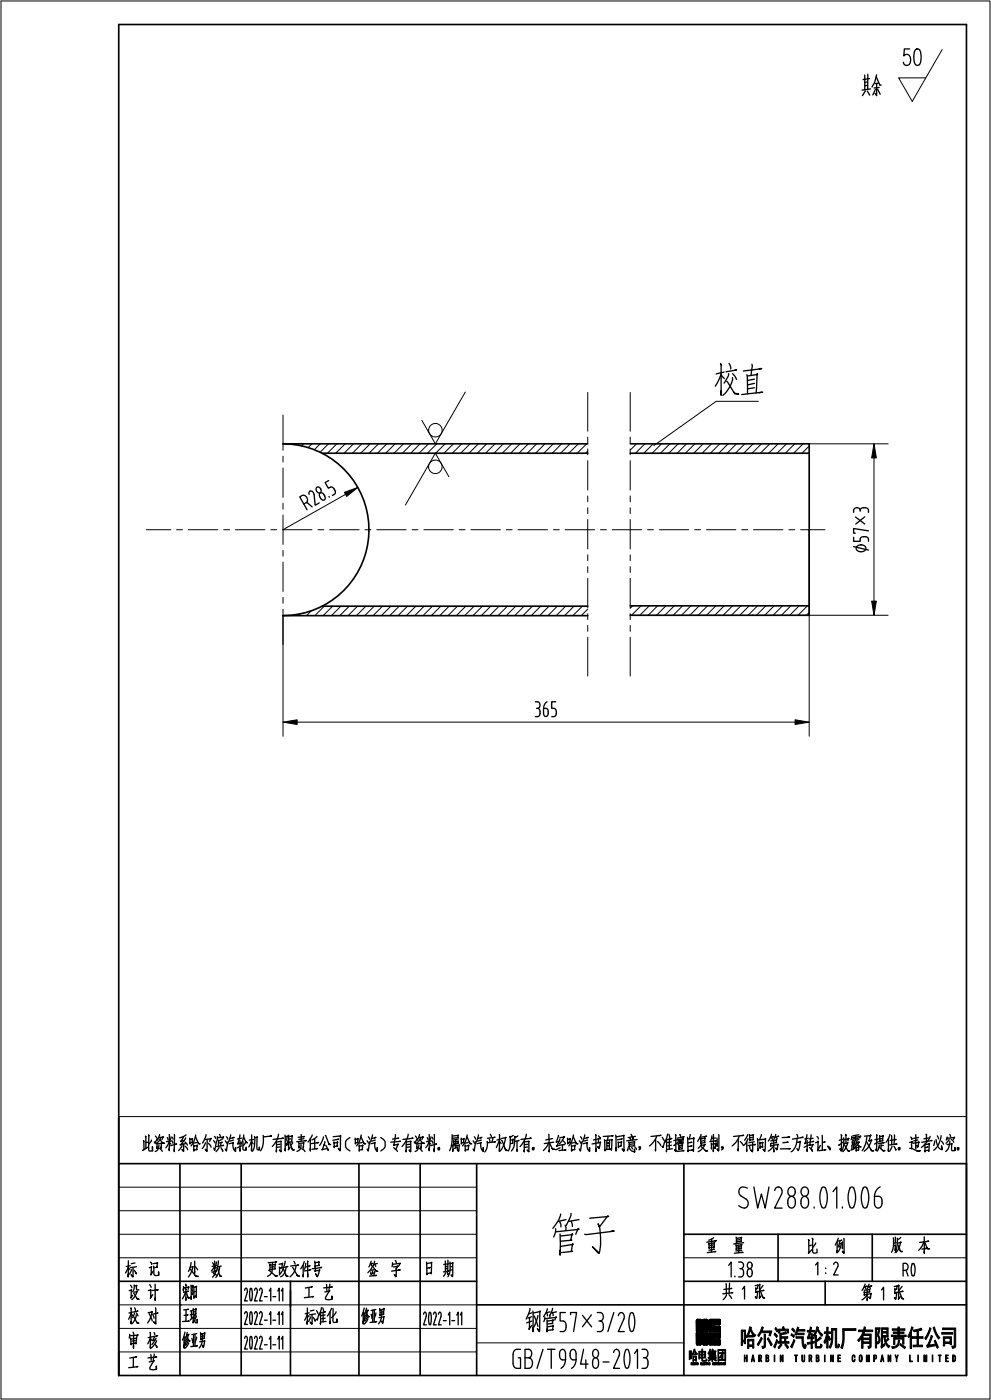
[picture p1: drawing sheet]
<svg xmlns="http://www.w3.org/2000/svg" width="210mm" height="297mm" viewBox="0 0 210 297" stroke-linecap="round" stroke-linejoin="round" font-family="sans-serif">
<g fill="none" stroke="#000" stroke-width=".28">
<path d="M183.2 15.9v3.1M183.3 19.3l-.6 1M183.7 17.4l-.5 .1M183.7 18.1l-.5 .1M183.7 19.3l.5 .9M183.8 15.7v3.2M184.2 16.7l-1.4 .2M184.4 18.8l-1.8 .3M185.4 19l-.5 1.1M185.6 16.3l.8 1.7h.2M185.7 15.8l-.4 1.6-.6 1M185.7 17.7v2.6l-.4-.5"/>
<path d="M185.9 18.9l.5 1.1M186.1 17.6l-.8 .1M186.2 18.5l-1.1 .1M192.7 10.4h-1.1l-.2 1.5a.73 .73 0 0 1 .8-.4 .73 .73 0 0 1 .6 .5 1.16 1.16 0 0 1-.9 1.9l-.3-.2-.3-.5M193.9 10.5l.5-.1a1.83 1.83 0 0 1 .7 2l-.3 1.3-.6 .2a1.82 1.82 0 0 1-.6-2zM152.6 77l.2 .4-.1-.2v6.6v-1M152.7 79.2l-1.2 2.6M152.8 79.5l.6 .7M153.4 78.9l-1.7 .3M154.3 79.2v.4l-.9 1.6M154.4 77l.3 .5 .1 .7M155.2 79.2l.8 1.2"/>
<path d="M155.6 78.5l.4-.1-2.2 .4M158.2 79.4l.1 4.1M158.3 79.7l2.2-.3-.1-.2-.3 4.1M159.3 77.2v.3l-.2 2.1M160.8 78.2l.5-.1-3.9 .5M153.9 80.8l1.7 2.7h.9l-.8-.2-.3-.2M155.1 80a5.4 5.4 0 0 1-1.6 3.5l-.4 .3M159.8 82.2l-1.4 .2M159.8 81.2l-1.4 .4M159.8 80.3l-1.5 .3M160.9 83.2l.6-.1-4.4 .5M64.4 106.8l.5-.3a.92 .92 0 0 0 .1-1 .92 .92 0 0 0-1-.5l-.5 .3 1.5 2.7"/>
<path d="M65 106.5l1.1 .9M65.5 104.8l-.1-.3 .2-.4a.71 .71 0 0 1 .9 .7l.3 2.3 .8-.5M67.1 103.3a.69 .69 0 0 1 .8 .3 .69 .69 0 0 1-.2 .9 .79 .79 0 0 1-.6-1.2zM67.7 104.5a.92 .92 0 0 1 1.2 1.2l-.1 .2a.92 .92 0 0 1-1.2-1.2zM69.6 101.8l-.7 .5 .7 1.2a.93 .93 0 0 1 1.1 0 .93 .93 0 0 1 .3 1.1l-.6 .4M69.7 105.2l.1 .2M180.8 113.9v.8h1.4a.94 .94 0 0 1 .6-1 .94 .94 0 0 1 1.1 .3v.7M180.8 115.8l3.1 .8M181.2 109.6l2 1.4M181.5 115.8a1.1 1.1 0 0 1 1.1-.3 1.1 1.1 0 0 1 .8 .8 1.1 1.1 0 0 1-1.1 .6 1.1 1.1 0 0 1-1-.8zM182.2 108.1a.74 .74 0 0 0-.7-.5 .74 .74 0 0 0-.7 .5v.5M182.2 108.1a1 1 0 0 1 1.7 0v.5"/>
<path d="M182.2 108.1v.2M183.2 109.5l-1.9 1.5M183.9 112.5l-3.1-.5v1h.4M113.4 148.7h.5a.74 .74 0 0 1 .5 .7 .74 .74 0 0 1-.5 .7M113.6 150.1h.3M113.9 150.1a1 1 0 0 1 0 1.8h-.5M115.1 150.1h.5a.97 .97 0 0 1 .3 1.6l-.2 .1a.56 .56 0 0 1-.6-.6zM115.9 148.7a1.63 1.63 0 0 0-.8 1.4M117.7 148.7h-.8v1.4a.93 .93 0 0 1 1 .6 .93 .93 0 0 1-.4 1.1l-.6 .1M30.4 241.7l.1 .2v1.7M30.8 240.7l.1 .2v2.5M31.3 243.1l-1.1 .7"/>
<path d="M31.3 242.1l-.4 .1M31.4 240.5l.2 .2-.1 2.9 .2 .3h.6v-.9v.9M32.1 241.6l-.6 .9M32.9 240.7l.3 .5M33.2 242.3v1.1v-.3M33.3 242.4l.9-.2-.1 1.2v-.3M33.3 241.3l-.5 1-.1-.3M33.6 241l1-.1-.3 .6M33.7 242.6a1.22 1.22 0 0 1-.8 1.4M33.8 243.4l.6 .6M33.8 240.4l-.5 1.2M33.9 241.5l.6 .8h.4l-.5-.2"/>
<path d="M34 241.1l-.3 .7-.7 .5M35.4 241.1l.2 .5M35.8 242l-.7 1.2M35.8 240.4l.1 3.5v-.6M35.9 242.1l.3 .4M36.2 240.9l-.2 .9M36.3 241.8l-1 .1M36.4 241.8l.2 .5M36.5 241l.2 .4M36.9 240.4v3.7v-.7M37.2 242.5l.2-.1-1.3 .4M38.6 242.8l-.8 1"/>
<path d="M38.9 240.9l-.7 1 .8-.2M38.9 242.5v1.5l-.3-.4 .3 .3M39.2 242l.5 .7M39.2 242.9l.5 .7M39.3 241.1l-.5 .9-.7 .6 1.3-.3M39.4 240.5l-1.4 .6M40.2 241.2v1.2v-.2l.5-.1 .1-.8v.1l-.6 .1M41 242.6l.1 1.3v-.2l.6-.1 .1-1v.2l-.8 .1M41.4 240.9l.7 1.5h.3l-.3-.1-.2-.2M41.5 240.5l-.1 .2a4.2 4.2 0 0 1-.9 2.1M41.7 242.1l-.6 .2M43.3 241.5l1.4-.3-.3 .7"/>
<path d="M43.5 242.2l-.7 1.2M43.6 240.5l-.7 1.7M43.9 241.4l-.1 2.6-.3-.4 .3 .3M44.1 242.3l.6 .8M45.2 241.7l.3 .5M45.4 240.8l.3 .5M45.8 241.9l-.3 1.9-.2-.5M46.1 240.9l-.2 .8M46.1 241.1l1.2-.1 .1-.1-.3 .5M46.2 241.6l.1 1.3M46.4 243.1l-.6 1M46.5 240.4l.2 .5"/>
<path d="M46.8 243.2l.4 .8-.1-.4M46.8 242.2l-.1 .6M46.9 241.4l-.7 .4M46.9 242.1h.2l-.8 .1M47.2 242.8l.2-.1-1.5 .3M47.7 241.8l.3 .5M48 240.9l.2 .5M48.2 242l-.2 1.9-.3-.4M48.5 242.4l.9-.3v1.3l.5 .6v-.8v.7M48.9 240.5l-.5 1.6M49.3 241.1l.3-.1-.9 .3M49.5 241.6l-.8 .2"/>
<path d="M50.8 240.5l-.5 1.9 .8-.2M50.8 241.7v2.3v-.5M51.2 242.8l-1 .5M51.2 241.2l-.9 .2M51.5 241.9v1.6l.2 .2h.5v-.6l-.1 .6M51.6 240.5l-.1 .7-.4 1.3M51.6 240.9l.5 1.2 .3 .1-.4-.4M51.9 242.2l-.4 .6M53.3 240.5v3.4v-.5M53.3 241.9l.3 .5M53.3 241.8l-.6 1.3M53.7 241.5l-.9 .1"/>
<path d="M53.9 240.8l.1 .9a3.5 3.5 0 0 1-.5 2.3M54 241.1l.5-.1v-.1l-.1 2.3 .1 .4 .4 .1v-.6l-.1 .6M55.7 240.6a4.9 4.9 0 0 1-.5 3.3M57.5 240.7l-1.7 .2M58.5 241.9v2.2v-.4M58.6 242l1-.1-.1 2.2-.3-.4 .3 .3M59 240.4a4.8 4.8 0 0 1-1.3 2.6M59.3 243.1h-.7M59.3 242.5l-.7 .1M59.7 241.3l.3-.1-2.1 .3M60.4 240.5v3.4v-.5M60.4 240.9l.6-.1-.3 .7 .2 .5-.1 .7-.2-.3 .2 .2"/>
<path d="M61.1 240.6v3.1l.4-.6M61.2 240.8l.8-.1h-.1l-.1 1.2-.6 .2M61.3 242.1l.7 1.6h.3l-.3-.1-.1-.2M61.6 241.3l-.4 .1M62 242.1l-.4 .7M63.3 242.1v1.2v-.4M63.3 242.3l1.1-.1-.1-.1-.1 1.2 .1-.4M63.8 242.5l-.2 .9-.7 .6M63.8 240.4v1.4M63.9 243.4l.7 .6M64.3 240.9h.2l-1.4 .1M64.4 241.3l-1.1 .2"/>
<path d="M64.6 241.7h.3l-2.1 .3M65.7 241.3v2.6v-.5M66.1 240.5l-.9 1.5M66.7 241.3v2.2M67 243.4h.3l-1.2 .2M67.1 240.8l-1 .8M67.2 242.2l.3-.1-1.5 .2M68.5 240.9l-.8 1.9M68.8 241.9l-.6 1.7 1.1-.2M68.9 240.6l.8 2h.3l-.3-.1-.1-.2M69 242.7l.5 1.1-.1-.3M70.6 240.9l1.5-.3-.1 3.3-.4-.5 .4 .4"/>
<path d="M70.7 242l.1 1.2v-.2l.7-.2v-.9v.2l-.7 .1M71.4 241.5l.4-.1-1.3 .2M74.1 241.1l-.9 .8v1.1l.9 .9M75.2 241.2l.1 1.2v-.2l.5-.1v-.8v.1l-.5 .1M76 242.6l.1 1.3v-.2l.7-.1v-1l.1 .2-.8 .1M76.5 240.9l.6 1.5h.3l-.3-.1-.1-.2M76.5 240.5v.2a4.2 4.2 0 0 1-1 2.1M76.7 242.1l-.6 .2M77.8 241.8l.2 .5M78 240.9l.3 .5M78.3 242l-.3 1.9-.2-.4M78.6 242.4l.8-.3v.7a1.26 1.26 0 0 0 .5 1.2v-.8v.7"/>
<path d="M78.9 240.5l-.5 1.6M79.3 241.1l.3-.1-.9 .3M79.5 241.6l-.8 .2M80.7 241.1l.9 .8v1.1l-.9 .9M83.4 243.2l.8 .8M83.7 240.5l-.3 2.2 1-.2-.6 1.1M84.2 241.3l.2-.1-1.3 .2M84.6 241.9h.2l-2 .2M86 241.9v2.2v-.4M86 242l1-.1v2.2l-.4-.4 .4 .3M86.5 240.4a4.8 4.8 0 0 1-1.4 2.6M86.8 243.1h-.7"/>
<path d="M86.8 242.5l-.7 .1M87.2 241.3l.3-.1-2.2 .3M88 240.7l.2 .5M88.3 242.3v1.1v-.3M88.3 242.4l1-.2-.1 1.2v-.3M88.4 241.3l-.5 1-.2-.3M88.7 241l.9-.1-.2 .6M88.7 242.6a1.22 1.22 0 0 1-.8 1.4M88.8 243.4l.6 .6M88.9 240.4l-.5 1.2M88.9 241.5l.6 .8h.4l-.5-.2M89 241.1l-.3 .7-.7 .5"/>
<path d="M90.5 241.1l.2 .5M90.9 242l-.7 1.2M90.9 240.4v3.5v-.6M90.9 242.1l.3 .4M91.3 240.9l-.3 .9M91.3 241.8l-1 .1M91.5 241.8l.2 .5M91.5 241l.2 .4M92 240.4v3.7v-.7M92.2 242.5l.3-.1-1.3 .4M92.8 243.2h.3v.5h-.3zM95.8 240.5v.7a5.9 5.9 0 0 1-.6 2.7"/>
<path d="M95.8 240.7l1.3-.1v.5l-1.3 .1M95.9 242.6v1.4v-.4M95.9 242.8l1.4-.2-.2 1.4-.3-.4 .3 .3M96.1 241.8v.8v-.2l1-.1v-.5l-1 .2M96.6 241.5l-.1 1.8M96.8 243l.2 .4M96.9 243.2l-.7 .2M97.1 241.3l-1.2 .3M97.7 241.2v1.2v-.2l.5-.1 .1-.8v.1l-.6 .1M98.5 242.6l.1 1.3v-.2l.6-.1 .1-1v.2l-.8 .1M98.9 240.9l.7 1.5h.3l-.3-.1-.2-.2M99 240.5l-.1 .2a4.3 4.3 0 0 1-.9 2.1"/>
<path d="M99.2 242.1l-.6 .2M100.2 241.8l.3 .5M100.5 240.9l.2 .5M100.7 242l-.3 1.9-.2-.4M101 242.4l.9-.3-.1 .7a1.25 1.25 0 0 0 .6 1.2v-.8l-.1 .7M101.3 240.5l-.5 1.6M101.8 241.1l.3-.1-.9 .3M101.9 241.6l-.7 .2M103.6 241.4l.2 .5M103.8 240.4l.3 .5M104.4 241.2l-.2 .8M104.7 241h.2l-1.7 .2"/>
<path d="M104.8 242h.2l-1.8 .2v-.4a2.68 2.68 0 0 1-.5 2.3M105.7 240.5l.1 3.5v-.6M105.8 241.9l.3 .4M105.8 241.5l-.7 1.7M106.1 241.4l-.9 .2M106.2 241.7l.9 2.1h.4l-.4-.1-.1-.3M106.3 241.3l.8-.3-.1 .4a4.8 4.8 0 0 1-1.1 2.5M108.1 241.6l.6-.1v-.1v.9l-.6 .1M108.7 240.6l-.6 .4-.1-.2a5.4 5.4 0 0 1-.3 3.1M109.5 241.8v2.2v-.4M109.7 240.7l-.6 .3-.1-.2v.7a2.93 2.93 0 0 1-.7 2.4M109.8 241.7h.2l-1 .2"/>
<path d="M111 241.9v2.2v-.4M111.1 242l1-.1-.1 2.2-.3-.4 .3 .3M111.5 240.4a4.8 4.8 0 0 1-1.3 2.6M111.8 243.1h-.7M111.8 242.5l-.7 .1M112.2 241.3l.3-.1-2.2 .3M112.8 243.2h.3v.5h-.3zM116.2 242.2l-.3 .7-.8 .9M116.2 240.4l.1 3.7v-.4M116.4 242.2l.7 1.4h.4l-.4-.1-.2-.1M117 241.3l-1.4 .3M117.3 242.1l-2 .2"/>
<path d="M118.3 240.6l-.5 1.5 .6-.2M118.5 258.8l.3 .7v.5M118.6 241.4l-.7 1.5 .6-.2M118.6 243.2l-.9 .4M118.6 241.1l1-.1-.1-.2-.4 1-.6 .6M118.8 257.3l-.5 1.2-1.2 1.8M119.1 242.7v1M119.1 241.7l.7 .7M119.4 242.6h.2l-.9 .1M119.6 243.7h.3l-1.5 .1M119.7 259.6l.2 1.1M119.9 258.5l-1.6 .3"/>
<path d="M120.2 241.2l.1 1.2-.1-.2 .6-.1v-.8v.1l-.6 .1M120.9 257.1v.5l-1 2.1M121 258.8l.2 1.1M121 242.6l.1 1.3v-.2l.7-.1v-1v.2l-.8 .1M121.4 240.9l.7 1.5h.3l-.3-.1-.2-.2M121.5 240.5l-.1 .2a4.2 4.2 0 0 1-.9 2.1M121.7 242.1l-.6 .2M122.7 258.5l-2.2 .3M122.7 241.8l.3 .5M123 240.9l.2 .5M123.2 242l-.2 1.9-.3-.4M123.5 242.4l.9-.3-.1 .7a1.25 1.25 0 0 0 .6 1.2v-.8v.7"/>
<path d="M123.8 240.5l-.5 1.6M124.3 241.1l.3-.1-.9 .3M124.5 241.6l-.8 .2M124.9 258.2l4-.4-.2-.2-1.7 2.4-.3-.7a11.6 11.6 0 0 1 .4 5.4l-.3 .9-1.3-1.4 1.5 1.3M125.4 242.4l1.8-.3v-.1l-.3 1.4-.3-.4 .3 .4M125.7 241.6l1.1-.3-.1 .9M126.1 240.4l.1 3.6v-.5M126.8 240.7l.4 .7-.1-.3M128 241.5l.1 2.4v-.3l1.2-.1h-.1M128.1 241.7l1.6-.2-.2 2.3-.2-.3M128.5 241.7v1.9M128.8 240.8l-.1 .8"/>
<path d="M128.8 242.8h.1h-.3M128.8 242.2h.1l-.4 .1M129.1 241.6v1.9M129.6 240.7h.3l-2.1 .1M130.4 240.5l.1 3.4v-.7M130.5 240.9l1.7-.3-.1 3.4-.3-.5 .3 .4v-.3M130.9 242l.1 1.2v-.2l.6-.2v-.9l.1 .1-.7 .1M131.7 241.4l.1-.1-1 .3M133 243.2l-.1 .7v-.3M133.2 242l.1 1 1.1-.2v-.9l-1.1 .2M133.3 243.2a1.29 1.29 0 0 0 1.1 .9v-.6v.6M133.5 241.1l.1 .5-.1-.3"/>
<path d="M133.6 240.4l.2 .4v-.1M133.8 243.1l.2 .4M134.1 241.2v-.2l-.1 .6M134.2 242.4l-.9 .1M134.4 243.1l.4 .5M134.6 240.8l-1.6 .3M134.9 241.5l-2.1 .3M135.6 243.2h-.3v-.2h.3v.5l-.3 .2M138.9 241.5l-.1 2.4 .1-.4M139.1 240.8l-.7 1.2-.8 .8M139.3 241.9l.7 .9M139.7 240.7l.3-.1-2.1 .2"/>
<path d="M140.3 241l.3 .6M140.9 241.6l-.5 1.6-.2-.3M141.2 241.4v2.7v-.3M141.3 241.5l1-.2-.5 .1v2.1M141.4 240.3l-.5 1.8M141.7 240.4l.2 .7M142.2 242l-.8 .1M142.2 242.7l-.8 .1M142.4 243.4l-1.1 .2M143.1 240.5l.1 .1-.1 3.4-.2-.4 .2 .3 .1-.1M143.4 241.5l-.7 .2M143.5 242.1l-.8 .6"/>
<path d="M143.6 241.4l.1 1.2-.1-.2 1.1-.1v-1.1v.1l-1.1 .3M143.7 242.7l.1 .9 .7-.2v-.8l.1 .1-.8 .1M143.9 241.7l.1 .5 .4-.2v-.4l-.5 .2M144 240.5l.2 .4M144.3 243.1l-.5 .1M144.7 243.8l.2 .1-1.5 .1M144.7 240.9h.2l-1.4 .3M145.6 241l.1 3.1v-.3l1-.1h-.1M145.7 241.4l1.3-.2-.1-.1v2.9l-.1-.3M146.2 240.4l-.2 1M146.4 242.9l.2-.1-.9 .2M146.4 242.1h.2l-.9 .1"/>
<path d="M148.4 241.2v1.2l.9-.3v-1l.1 .1-1 .2M148.5 240.4l-.7 1.5M148.5 243l1 .9h.4l-.5-.1M148.6 242.7l.8-.1-.8 1-.7 .5M148.6 242.4l-.7 1M149.1 241.7l-.7 .1M149.5 240.8h.2l-1.4 .2M150.6 242.2l.1 1.3v-.3M150.7 242.5l1-.2-.1-.1-.2 1.2-.2-.3 .2 .3M150.8 240.7l-.3 1M151.1 240.4v3.7v-.5M151.5 241.8h.2l-1.3 .1"/>
<path d="M151.6 241.2l-.8 .1M151.9 241.2v1.7v-.4M152.2 240.5v3.4l-.3-.4 .3 .4M153.1 243.2h-.3v-.2h.3v.5l-.3 .2M156.4 241.5l-.1 2.4 .1-.4M156.6 240.8l-.7 1.2-.8 .8M156.8 241.9l.7 .9M157.2 240.7l.3-.1-2.1 .2M158.2 242v2v-.4M158.3 251.8a1.07 1.07 0 0 0-1.6 .1 1.07 1.07 0 0 0 .2 1.5l1.1 .7a1.02 1.02 0 0 1 .3 1.5 1.02 1.02 0 0 1-1.4 .2l-.4-.3M158.3 240.5l-.6 1.1M158.4 241.3l-.8 1.4"/>
<path d="M158.7 240.4l.1 1.4v-.2l.8-.1v-1l-.8 .1M158.7 242.8l.1 .7M159.3 241l-.5 .1M159.4 242.2v1.9l-.4-.4 .4 .3M159.7 251.5l.8 4.5 .8-3 .8 3 .8-4.5M159.8 242l-1.2 .2M159.8 242.6h.2l-1.6 .2M160.4 241.3l.1 2.6v-.5M160.5 241.6l1.7-.3h-.1l-.1 2.7-.4-.4 .4 .3M160.9 242l.1 1.4v-.3h.6l-.1-.1v-.9h.1l-.6 .1M161.3 240.5l-.4 1M163.2 241.8l1.3-.2v.5l-1.3 .2v-.1v.6l1.6-.2v-.1l-.3 1.2-.2-.4 .3 .3"/>
<path d="M163.4 241.1l.2 .4M163.4 240.4l-.7 1.4M163.7 240.9h.2l-.7 .1M163.9 241.7v2.4v-.4M163.9 242.7l-.4 .6-.8 .6M164.1 252.3a.83 .83 0 0 1 1-.7 .83 .83 0 0 1 .6 1.1l-1.6 3.3h1.6M164.3 241l.3 .4M164.3 240.4l-.4 1.1M164.7 240.8h.2l-.8 .2M166.7 242.1h.2l-1.1 .1M166.9 241h.4l-1.6 .1M167.1 243.4h.3l-2.1 .1"/>
<path d="M167.2 251.7a.91 .91 0 0 1 1.2 .3 .91 .91 0 0 1-.1 1.2 .87 .87 0 0 1-1.3 0 .87 .87 0 0 1 0-1.2zM167.3 253.7a.81 .81 0 0 1 .8 0 .81 .81 0 0 1 .4 .8 .98 .98 0 0 1-.2 1.1 .98 .98 0 0 1-1 .3 1.69 1.69 0 0 1 0-2.2zM168.8 242.1l.8-.2-.1-.1-.4 2.1-.3-.5M168.8 240.4l.2 .6M168.8 241.3l-.3 1.7-.5 .7-.4 .4M169.7 241.1l.4-.1-2.3 .4M170 251.7a.91 .91 0 0 1 1.2 .3 .91 .91 0 0 1-.2 1.2 .87 .87 0 0 1-1.2 0 .87 .87 0 0 1 0-1.2zM170.1 253.7a.81 .81 0 0 1 .8 0 .81 .81 0 0 1 .4 .8 .98 .98 0 0 1-.2 1.1 .98 .98 0 0 1-1 .3 1.69 1.69 0 0 1 0-2.2zM170.9 240.5l-.5 1.8 .8-.2M171 241.7v2.3l-.1-.4M171.2 241.2l-.7 .2M171.3 242.6l-1 .5"/>
<path d="M171.5 243.2l.6 .8-.1-.3M171.8 240.5l-.3 2.2 .8-.1-.5 .9M172.1 241.9h.3l-1 .2M172.2 241.2l-.8 .2M172.4 255.8v.2M172.7 242.2l.6-.2v-.2l-.1 2.1 .6-1.2M173 240.8l.4 .6M174.1 240.6l.1 3.1M174.2 251.6h.5a4.4 4.4 0 0 1 0 4.4h-.5a4.4 4.4 0 0 1 0-4.4zM174.5 242.1l.3-.1-.6 .1M174.7 243.7l.2-.1-1.4 .3M175.3 242.9l.5 .3v.5l-.5-.8 .5 .5"/>
<path d="M176.4 252.5l.8-1v4.5M178.1 240.5l.2 .2-.1 3.2-.3-.5 .3 .4v-.1M178.4 255.8v.2M178.5 242.1l-.8 .5M178.5 241.4l-.7 .2M178.7 241.1v1.5l-.4 1.3M178.7 241.5l1.1-.3-.2 .6M178.9 242.6l.7 1.3h.3l-.4-.2M178.9 242.3l.7-.1-.6 1.3-.5 .6M179.1 240.4l.1 .2v1.7M180.2 251.6h.5a4.4 4.4 0 0 1 0 4.4h-.5a4.4 4.4 0 0 1 0-4.4zM180.4 242.8v.9"/>
<path d="M180.4 240.8l-.1 .7M180.4 241.1l1.9-.4-.2 .5M180.5 241.9l.1 .7M180.5 242.1l.6-.1-.1-.1v.5l-.4 .1M180.8 242.5v1M181 241.3l-.5 .1M181 241.6l-.4 .2M181.1 243.4l-.9 .3M181.1 242.8l-.3 .1M181.2 240.7v1v-.2M181.3 243.1v.8l.6-.2v-.7l-.6 .2M181.4 242.1l.6-.1-1 1.2"/>
<path d="M181.4 242.3l.7 .7h.3l-.4-.1M181.5 241.8l-.4 .8M181.8 241.2l-.3 .1M181.9 240.5l-1.3 .2M181.9 241.5l-.4 .1M183 251.6h.4a4.4 4.4 0 0 1 0 4.4h-.4a4.4 4.4 0 0 1 0-4.4zM183.1 240.8l1.4-.2-.1-.1-.4 1.3 .7-.2h-.1l-.7 1.5-.9 .9M183.5 241.9l1.1 2h.4l-.3-.1-.3-.2M183.6 240.9v.1a5.5 5.5 0 0 1-1 2.9M185.2 253.5h.8a.79 .79 0 0 1 .8 1 .98 .98 0 0 1-.1 1.1 .98 .98 0 0 1-1.1 .3l-.3-.5zM185.7 240.5l-.1 3.4-.2-.3 .3 .2M186.1 242l-.9 .5"/>
<path d="M186.1 241.4l-.8 .1M186.2 243.1l.9 .8 .4-.1h-.6M186.2 242.6l-.4 1.3M186.3 240.7v1.3l.7-.3v-1.1l.1 .1-.8 .1M186.4 251.5a2.21 2.21 0 0 0-1.2 2M186.6 242.3v1.1M186.8 241.3h-.5M187 242.2l.3-.1-1.2 .2M187.1 242.7l-.5 .1M188.2 241.3v2.7v-.6M188.5 240.4l-.3 .9-.5 .8M188.8 240.6l.1 2"/>
<path d="M189 242.9l-.6 1.1M189.4 242.9l.4 .8-.1-.3M189.4 240.5v2M189.5 241.5h.3l-1.3 .2M189.7 242.5l.3-.1-1.6 .2M190.3 243.2h.3v.5h-.3zM192.6 242.1l.7-.2-.2 .6v.9M192.7 243.4l.9 .2a1.37 1.37 0 0 0 1.3 .3h-.7M192.9 241l.3 .5-.1-.3M193.4 242.3l1.3-.2-.1-.1-.2 1.1-.2-.4 .2 .3M194 240.5v3v-.4M194.4 241.6l-.9 .2"/>
<path d="M194.6 241l-1.1 .3M195.9 242.4v1.7v-.2l.7-.1 .2 .2v-1.7l.1 .1-1 .2M196.1 240.4l.2 .1-.1 1.4M196.4 243.1h.2l-.7 .1M196.6 241.2l-.9 .1M197 240.8l-.4 .9-1.4 1.5M197.3 241.7h.1l-2.2 .4M198 241.8l-.2 1M198.3 241.5a2.09 2.09 0 0 0 1.2 2.1l-.1-.8 .1 .8M198.5 240.7l.3 .6M199.3 240.7a4.3 4.3 0 0 1-1.5 3.1M199.4 241.8l.4 .7"/>
<path d="M200.6 242.6l1.1-.2-.1-.1v1.4l.1 .2 .6-.1v-.7v.7M200.6 241l-.2 .6 .2-.4 1.5-.2-.1 .5M201 241.4l-.6 .9M201.2 240.4l.2 .5M201.2 241.8v.3a2.56 2.56 0 0 1-.9 1.9M201.5 241.4l.5 .7M202.8 243.2h.2v.5h-.2zM27.2 267.2l-.1 3.4v-.5M27.2 268.4l-.6 1.4M27.2 268.7l.3 .4M27.4 273.5l.5-.1-.1-.1-.1 1.8 .4-.6M27.6 268.2l-.9 .2"/>
<path d="M27.7 272.3l.2 .6M27.7 277.2l.1 3.3v-.4M27.8 278.3l-.6 1.3M27.8 278.4l.3 .4M27.9 269.1l-.5 .9M28.1 278.1l-.8 .2M28.1 268.6v2l-.3-.4 .3 .4M28.3 279l.8 1.4h.3l-.4-.2M28.3 274.1l.8 1.2h.4l-.5-.2M28.3 273.8l.8-.1-.6 1.1-.6 .6M28.4 272.3v.8l-.3 .7M28.4 269.2l.5 .8-.2-.4"/>
<path d="M28.5 272.5l.5-.1a.65 .65 0 0 0 .1 1l.3-.1M28.5 278.2l-.4 1M28.5 277.2l.2 .5M28.6 267.6l-.8 .2M28.8 278.7a2.98 2.98 0 0 1-.9 1.8M28.9 278.2l.3 .6M28.9 268.4l-1.3 .2M29.1 277.9l.1-.1-1 .2M31.4 278.2l.8-.3a4.6 4.6 0 0 1-.9 2.4M31.4 273.5l.6-.1-.2 1.7 .6-.7M31.6 278.4l.6 1.6M31.6 268.6l.5-.1v-.1l-.2 1.8 .5-.8"/>
<path d="M31.7 272.2l.3 .6M31.8 267.4l.3 .5v-.2M32.4 278.7l.2 .6M32.5 267.8l.9-.2-.2 1h.2h-.8M32.5 268.3l.1 1.8 .5 .2 .5-.1v-.7v.7M32.8 272.2l.1 3.4v-.5M33 277.1v3.5l-.5-.5 .5 .4M33.3 273.4l.2-.1-1.3 .2M33.3 278.3l.2-.1-1.2 .3M38.9 272.6l-.1 .9 .1-.6 1.1-.2-.2 .5M39.3 273.8l-.7 1.4M39.3 272.1l.1 .5v-.3"/>
<path d="M39.3 273.1l.1 2.5v-.5M39.4 277.6v2.4M39.5 273.8l.4 1.2h.2l-.3-.1M39.7 278.7l.1-.1-.8 .2M39.7 273.7l.2-.1-1 .2M39.8 277.5h.1l-1 .1M39.8 280h.3l-1.5 .1M40.3 268.5l.6-.1-.5 1.4-.5 .8M40.3 268.9l1.2 1.6h.5h-.4l-.3-.2M40.5 272.3v3.1v-.6M40.5 267.6l-.6 1.8M40.5 272.6l.4-.1-.1-.1-.1 .8 .2 .6-.2 .6-.1-.3 .1 .2"/>
<path d="M40.5 277.8v1.6M40.8 277.7l-.5 .1M40.8 278.5l-.5 .1M40.8 279.2l-.5 .6M40.9 277.3l.1 1.4v-.1l.5-.1v-1.2v.2l-.5 .1M40.9 278.9v1.4l.3-.4M41 272.6l.1 2.5v-.3l.4-.1h-.2M41.1 272.8l.5-.1v2.3l-.1-.3M41.2 279.3l-.3 .1M41.2 267.3v2.6v-.5M41.3 278.7v1.6h.5v-.7v.7M41.4 278l-.4 .1"/>
<path d="M41.4 268.5l.5 .6M41.4 273.7l-.3 .1M41.6 278.9l-.3 .6M44.9 269.6l.9-.2v-.2l-.4 1-.4 .5M45 267.6l.3 .5M45.4 269.1l-.2 .8 .7 .3M45.4 267.2l.1 1.8v-.4M45.5 268.4l-.7 1M45.5 268.4l.3 .3M45.8 267.4l-.1 .8M46 268.2l-1.1 .2M46.1 268.8l.5 1.7h.3l-.4-.2"/>
<path d="M46.2 267.2l-.3 2M46.5 268.5a3.3 3.3 0 0 1-.8 2.2M46.9 268.3l-.8 .2M51.8 273.4l.2-.4h.2l.2 .7-.6 2h.6M51.8 278.4l.3-.4 .2 .2 .1 .5-.6 2h.6M53.1 273l.2 .1 .2 1.2-.3 1.4-.2-.2-.1-1.2zM53.1 278l.2 .1 .2 1.2-.3 1.4-.2-.2-.1-1.2zM53.9 273.4l.2-.4h.2l.2 .7-.6 2h.6M53.9 278.4l.3-.4 .2 .2 .1 .5-.6 2h.6M55 273.4l.1-.4h.3l.1 .7-.5 2h.6M55 278.4l.3-.4 .2 .2v.5l-.5 2h.6M56 274.8h.6"/>
<path d="M56 279.8h.6M56.9 269.2l1.4 1.2 .5-.1h-.6M57 273.6l.3-.6v2.7M57 278.6l.3-.6v2.7M57.1 267.9l.1 1.2 1.1-.2h-.1l.1-1.1v.2l-1.1 .1M57.7 267.6v.8a1.79 1.79 0 0 1-1 2.1M57.8 274.8h.6M57.8 279.8h.6M58.1 268.4l-.7 .1M58.4 267.4h.2l-1.8 .2M58.8 273.6l.3-.6v2.7M58.8 278.6l.3-.6v2.7"/>
<path d="M59.1 267.9l.8-.1-.1-.1v1l-.6 .1v-.3v1.6M59.6 273.6l.3-.6v2.7M59.6 278.6l.3-.6v2.7M59.8 269.4l-.7 .8M60 268.9l.7 1.6h.3l-.4-.3M60.4 267.3l-.6 1.9M60.6 268.5a2.26 2.26 0 0 1-1.2 2.1M60.7 268.4h.3l-.9 .2M62 268.6l1 1.7 .4 .1-.5-.2M62.3 267.3l.2 .6M62.7 268.2a3.3 3.3 0 0 1-1.3 2.4M63 268.1h.2l-1.7 .2"/>
<path d="M64.2 268.1v2.5v-.5M64.4 267.4l-.7 1.5M64.8 267.7l-.3 1.3M65.1 277.2l-.1 3.4 .1-.5M65.1 278.4l-.6 1.4M65.1 267.2l.1 3.4v-.6M65.1 278.7l.3 .4M65.4 272.9v2M65.4 268.3l.3-.1-.9 .3M65.5 278.2l-.8 .2M65.6 269.1h.2l-1.3 .3M65.8 279.1l-.4 .9"/>
<path d="M66 272.7h.2l-1.5 .3M66 278.6l.1 2-.4-.4 .4 .4M66.2 274.8h.2l-1.9 .2M66.4 279.2l.4 .8-.2-.4M66.5 277.6l-.8 .2M66.7 267.2v1.3v-.2l1-.1h-.2l.1-.8-.9 .2M66.8 278.5l-1.3 .1M66.9 268.8l-.2 .7v-.1l1-.2v-.1l-.5 1.5-.4-.7 .4 .6M67 277.8l.3 .5M67.6 278.3l-.4 1.5-.2-.2M67.8 268.6h.3l-2 .3M67.9 278.1v2.5v-.2"/>
<path d="M68 278.2l.9-.2-.5 .1v2M68.1 277.1l-.5 1.6M68.4 277.1l.1 .7M68.8 273.8l1.1-.3-.9 1.3a.43 .43 0 0 0 0 .6 .43 .43 0 0 0 .6 0l.7-.1v-.7v.7M68.8 278.7l-.7 .1M68.9 279.3l-.8 .2M69.1 272.2l.1 1.3M69.9 272.1l-.2 1.2M69.9 278v2.5v-.4M70.1 272.8l.3-.1-1.8 .2M70.2 277.3l-.9 1.6M70.5 277.3l.1 2.8 .2 .2 .6-.1v-.7v.7"/>
<path d="M71.2 278l-.4 .7-.6 .6M76.9 278.1v2.5v-.7M77.1 277.2l-.5 1.7M77.1 278.2v1.6v-.3M77.5 278l.5 1.1 .2-.1-.2-.1M77.5 277.8l.5-.1-.8 1.4M77.6 277.2l-.3 1.3M77.7 278.8l-.4 .7M77.8 279.1l-.5 .9M77.9 279.5l-.3 .6-.5 .5M78.5 269.6l.1 .5v-.2M78.6 267.9l.1 .4"/>
<path d="M78.6 267.3l-.5 1.2M78.6 278.5l.2 .9M78.9 269.3v.7v-.3M78.9 268.4l.8 1h.3h-.3l-.1-.2M79 277.7l-.1 2.5M79 268.2l-.5 .9-.6 .6M79 267.7l-.6 .1M79.2 269.1l-.6 .1M79.3 277.7v2.4M79.3 267.3l-.2 .9M79.4 269.4l-.3 .9M79.4 267.9l.2 .5"/>
<path d="M79.4 270.3h.4l-1.5 .1M79.6 278.2l-.3 1.2M79.6 277.5l-1 .2M79.9 267.8l-.7 .1M80.3 279.2l1-.1v-.1l-.3 1.5-.1-.5 .2 .4M80.4 277.3l.1 1.5v-.2l.8-.1v-1.2v.1l-.8 .2M80.8 278.7l-.1 1-.5 .8M80.9 277.5v1.1M81.1 278l-.5 .1M83.1 267.6l-.1 .8M83.1 267.9l1.7-.2-.3 .5M83.3 268.5l1-.2-.4 .7"/>
<path d="M83.7 267.1l.3 .6M83.8 268.8l.1 1.1-.1 .7-.3-.5 .3 .4M84.4 269.2l.4-.1-1.9 .3M89.7 278.5l.2-.4 .3 .2 .1 .7-.6 1.8h.6M90.3 267.5l.1 2.6v-.2l.8-.2 .1 .2 .1-2.4-1 .3M90.9 268.7l.3-.1-.8 .2M91 278.1l.2 .1 .2 1.2-.3 1.4-.2-.2-.1-1.2zM91.8 278.5l.2-.4 .3 .2 .1 .7-.6 1.8h.6M92.9 278.5l.1-.4 .4 .2v.7l-.5 1.8h.6M93.9 279.9h.6M94.3 267.2v2.3M94.4 269.7l-.5 .8"/>
<path d="M94.7 269.6l.2 .5-.1-.2M94.7 268.8l-.3 .1M94.7 268.4h-.3M94.8 267.1v2.3M95 278.7l.3-.6v2.7M95 269.4l.1-.1-1.2 .3M95.1 267.8l-1.1 .2M95.3 267.4v2l-.4 1.2M95.4 267.8l.5-.2-.1 2.9-.2-.3 .2 .2M95.7 269.1l-.4 .1M95.7 279.9h.6M95.7 268.4l-.3 .1"/>
<path d="M96.7 278.7l.3-.6v2.7M97.5 278.7l.3-.6v2.7M112.2 279.3l-.1 2.2-.1 .2 .7-.8M112.3 277.3l-.8 2.2M112.6 279l-.8 .3M112.7 278.2l-.7 .2M112.7 280l-1.2 .3M112.9 277.8v4.4v-.8M113 278.3l1.5-.4-.1-.1-.1 4.4-.5-.6 .5 .5M113.2 278.9l.7 2.2M113.9 278.8l-.8 2.4M115.4 279.1l-.2 1"/>
<path d="M115.4 279.5l2.5-.3-.1-.2-.3 .8M115.8 278.2l.2 .7M115.9 279.7v2.5v-.5M115.9 277.3l-.2 .7-.6 1M115.9 280l1.3-.2-.1-.1-.1 .8h.1l-1.2 .1M116.4 278.7l.1 .6M116.5 278l-.8 .2M117 277.3l-.5 1.4M117 278.2l.2 .6M117.7 260.4l-.1 .8-.3 1M117.7 261l5-.5-.2-.2-.6 1.3M117.9 278l-1.1 .2"/>
<path d="M118.6 261.5v4.5v-1M118.7 264.1l2.7-.4-.1-.1-.3 1.6h.3l-2.7 .3M118.8 261.9l2.5-.3-.1-.2-.3 1.4h.2l-2.4 .2M119.7 278.1h-1.1v1.8h.7a1.29 1.29 0 0 1 0 2.3h-.7M120.9 278.6v-.5h1.2l-.6 4.1M123.4 278.7l1.9 2.5M125.3 278.7l-1.9 2.5M126.5 278.1h.7a.95 .95 0 0 1 .6 .9 .95 .95 0 0 1-.6 .9M126.8 279.9h.4M127.2 279.9a1.29 1.29 0 0 1 0 2.3h-.7M129.3 261l.8-.1-5.9 .7h-.4M130 278.1l-1.3 4.1"/>
<path d="M131 278.8a.64 .64 0 0 1 .6-.7 .64 .64 0 0 1 .6 .8l-.1 .6-1.1 2.7h1.2M133.6 278.2h.4a4.4 4.4 0 0 1 0 3.9h-.4a4.4 4.4 0 0 1 0-3.9zM150.1 263.4l.1 1.2v-.2l1.1-.1v-1l-1.2 .3M150.7 262.6v2.7M151.1 263.8l-.8 .2M151.1 264.8l.2-.1-1.1 .3M151.1 262.3l-1 .5M151.4 265.3l.2-.1-1.8 .3M151.5 263l.2-.1-2 .3M153.8 272l.1 2.1M153.9 274.4l-.7 1M154.4 268.1l.5-.6v3.1"/>
<path d="M154.4 274.4l.6 .8M154.5 271.9l-.1 2.1M154.8 273.1h.2l-1.7 .1M155 274l.2-.1-2.1 .3M155.7 270.4v.2M155.9 263.8l.1 1 1.1-.2v-.9l-1.2 .3M155.9 262.2l.1 1.1-.1-.1 1.1-.2v-.8l-1 .2M156.4 267.5h.6a.73 .73 0 0 1 .5 .6 .73 .73 0 0 1-.5 .7M156.5 263.9v1.6M156.7 268.8h.3M156.8 262.7l-.8 .1M156.8 264.2l-.7 .1"/>
<path d="M157 268.8a.98 .98 0 0 1 .5 .9 .98 .98 0 0 1-.5 .9h-.6M157 265.4h.4l-1.8 .2M157.1 265l-1.2 .1M157.3 273.2l.4-.6v2.7M157.5 263.3l-2.1 .3M158.5 269l.2-.1a.91 .91 0 0 1 .7 .6 .91 .91 0 0 1-.3 .9l-.2 .2a.91 .91 0 0 1-.7-.7 .91 .91 0 0 1 .3-.9zM158.5 267.6l.2-.1a.68 .68 0 0 1 .6 .6 .68 .68 0 0 1-.6 .7 .78 .78 0 0 1-.2-1.2zM159.9 272.4h.7l-.1 .6-.4 .1v-.2v1l.4-.2v-.1l-.3 1.6-.2-.4 .3 .3M160.9 272.1l-.1 3.1 .5-.6M161.1 273.6l.5 1.4 .3 .1-.3-.3M161.6 273.5h.2l-1.2 .2M161.6 272.4l-.7 .9"/>
<path d="M171.2 262.7l.2 .2-.1-.1v2.7l-.1 .1 .8-.8M171.9 263.8l-.5 .2M172 262.4l.2 .2-.1 2.7 .2 .2h.8l-.1-.8M172.7 268.1l.5-.6v2.7M172.8 263.4l-.7 1M174.9 268.7v.1M174.9 269.7v.2M176.6 267.9a.52 .52 0 0 1 .7-.3 .52 .52 0 0 1 .2 .8l-.9 1.8h.9M177.3 263.2v2.3v-.4M177.5 262.4l-.6 1.4M177.7 264l.2 .3M177.9 263l-.4 1.3"/>
<path d="M177.9 263.6l.4-.1-.8 1.8M178.2 262.9l.1-.1-.7 .2M178.4 263.2v1.4v-.3M178.7 262.4v3.2l-.3-.4 .3 .3 .1-.1M183.1 273.4l1.1-.2v.6l-1.1 .1v-.1l-.1 .6 1.5-.3-.2 1.1-.3-.4 .3 .3M183.2 272.8l.2 .4M183.2 272.1l-.6 1.4M183.5 272.6h.2l-.7 .1M183.7 273.4v2.2v-.4M183.7 274.3l-.4 .6-.7 .6M184.1 272.7l.2 .3M184.1 272.1l-.4 1"/>
<path d="M184.4 272.5h.3l-.8 .2M186.7 273.4l.5-.6v2.7M189.2 262.3a5 5 0 0 1-.4 3.1M189.3 264l.3-.2v1.3v-.4M189.4 272.6l.7-.1-.1 .7-.4 .1-.1-.2v1l.5-.2-.1-.1-.2 1.6-.3-.4 .3 .3M189.6 262.2l.1 1.2M189.8 263.4l-.5 .1M190 262.4v1.5l-.4 1.6M190.2 263.8l.6 1.4h.3h-.3l-.1-.2M190.2 263.4l.6-.2-.5 1.5-.5 .7M190.3 272.3v3.1l.4-.6M190.5 273.8l.6 1.4 .3 .1-.4-.3"/>
<path d="M190.8 262.2l-.7 .5M191 273.7h.3l-1.2 .2M191.1 272.6l-.7 .9M191.3 269.2h.5a.79 .79 0 0 0 .5-.7 .79 .79 0 0 0-.5-.8h-.5v2.7M191.9 269.2l.4 1.2M193.3 267.7l.3 .2 .2 .9v1l-.3 .6-.3-.1-.2-1 .1-1zM195.7 263.2l-.4 .9-.7 .9M195.8 262.1v3.5v-.5M195.9 263.2l.5 1.5 .5-.1h-.4l-.2-.2M196 264.6h.2l-.9 .1M196.4 263.1l.3-.1-1.9 .3M27.5 282.8l-.1 .8"/>
<path d="M27.5 283.1l1.7-.3-.2 .5M27.7 283.5l.1 1.5v-.2l.9-.1h-.3M27.7 283.8l1.3-.2-.1-.1-.1 1.3-.1-.1M28.2 282.3l.1 .5M28.2 287.8v1.9M28.3 283.2v2.5v-.5M28.6 284.1l-.7 .1M28.8 287.6l.2-.1-1.5 .3M29 289.6h.2l-1.9 .2M31.6 288.6l1.1-.2-.9 1.2a.43 .43 0 0 0 0 .6 .43 .43 0 0 0 .6 .1l.7-.2v-.6v.6M31.8 282.3l.1 3.4v-.5M31.9 283.5l-.6 1.3"/>
<path d="M31.9 283.7l.2 .3M31.9 287l.1 1.3M32.1 283.3l-.7 .2M32.6 282.4l.2 .5M32.7 287l-.2 1.1M32.7 283.3l-.4 .8 .6-.2M32.8 284.9l.5 .7-.2-.3M32.9 287.6h.3l-1.8 .2M33 283.6l-.8 1.3M33.2 283.1h.2l-1.1 .2M33.2 284.1l-.3 .6-.9 1M39 283.2v2.5v-.7"/>
<path d="M39.2 282.3l-.6 1.7M39.2 283.3v1.6v-.3M39.5 283.2l.6 1h.2l-.3-.2M39.5 282.9l.5-.1-.7 1.4M39.7 282.4l-.4 1.2M39.7 283.9l-.4 .7M39.8 284.2l-.5 .9M40 284.6l-.4 .7-.5 .4M40.6 283.6l.2 .9M41 282.8v2.5M41.3 282.8v2.5M41.6 285.2h.2l-1.4 .2"/>
<path d="M41.6 283.4l-.3 1.1M41.6 282.6l-1 .2M42.3 284.3l1.1-.1-.1-.1-.2 1.5-.2-.5 .2 .4M42.5 282.4v1.5v-.2l.8-.1 .1-1.2v.1l-.9 .2M42.9 283.8l-.2 1-.5 .9M42.9 282.7v1M43.2 283.1l-.6 .1M51.8 283.6l.2-.4h.2l.2 .7-.6 2h.6M53.1 283.2l.2 .1 .2 1.2-.3 1.4-.2-.2-.1-1.2zM53.9 283.6l.2-.4h.2l.2 .7-.6 2h.6M55 283.6l.1-.4h.3l.1 .7-.5 2h.6M56 285h.6"/>
<path d="M57 283.8l.3-.6v2.7M57.8 285h.6M58.8 283.8l.3-.6v2.7M59.6 283.8l.3-.6v2.7M69 280l-1 .2M79.5 280.1h.3l-1.4 .2M110.3 285.9h-.8a.97 .97 0 0 0-.8 1.2v1.8a1.04 1.04 0 0 0 .8 1.1h.8v-2.3h-.5M111.2 285.9h.8a.95 .95 0 0 1 .6 .9 .95 .95 0 0 1-.6 .9 1.19 1.19 0 0 1 .8 1.2 1.19 1.19 0 0 1-.8 1.1h-.8zM111.2 287.7h.8M115 285.9l-1.3 4.1M115.9 281.2l1.3-.2-.2 .8h.2l-1.3 .2M116 285.9h1.6"/>
<path d="M116.8 285.9v4.1M119.8 288.2h-.6a1.29 1.29 0 0 1 0-2.3 .81 .81 0 0 1 .6 .9 3.5 3.5 0 0 1-.7 3l-.3 .2M122 288.2h-.6a1.29 1.29 0 0 1 0-2.3 .8 .8 0 0 1 .6 .9 3.5 3.5 0 0 1-.6 3l-.3 .2M123.6 285.9l-.6 3.2h1.6M124.1 288.2v1.8M125.7 288a.64 .64 0 0 1 .8-.1 .64 .64 0 0 1 .3 .7 1.09 1.09 0 0 1-.7 1.4 1.29 1.29 0 0 1-.4-2zM125.7 286.2a.64 .64 0 0 1 .8-.1 .64 .64 0 0 1 .3 .7 .67 .67 0 0 1-.7 .9 .67 .67 0 0 1-.6-.9zM127.7 288.6h1.3M130 286.6a.64 .64 0 0 1 .6-.7 .64 .64 0 0 1 .6 .8l-.1 .6-1.1 2.7h1.2M132.6 286h.4a4.4 4.4 0 0 1 0 3.9h-.4a4.4 4.4 0 0 1 0-3.9zM134.4 286.8l.6-.9v4.1M136 285.9h.6a.95 .95 0 0 1 .7 .9 .95 .95 0 0 1-.7 .9"/>
<path d="M136.3 287.7h.3M136.6 287.7a1.29 1.29 0 0 1 0 2.3h-.6"/>
</g>
<g fill="#000" stroke="#000" stroke-width=".21">
<path d="M147.5 282.5v2.4zM147.5 279.8v2.4zM147.5 279.7v2.5zM147.5 282.5l.1 2.5zM147.5 279.7l.1 2.5zM147.5 279.7l.1-.1v2.6zM147.6 282.5v2.5zM147.6 279.6v2.6zM147.6 282.5l.1 2.5h-.1zM147.6 279.6l.1 2.6h-.1zM147.6 282.5h.1v2.5zM147.6 279.6h.1v2.6z"/>
<path d="M147.7 282.5v2.5zM147.7 279.6v2.6zM147.7 282.5l.6 2.5h-.6zM147.7 279.6l.6 2.6h-.6zM147.7 282.5h.6v2.5zM147.7 279.6h.6v2.6zM148.3 282.5v2.5zM148.3 279.6v2.6zM148.3 282.5l.1 2.5h-.1zM148.3 279.6l.1 2.6h-.1zM148.3 282.5h.1v2.5zM148.3 279.6h.1v2.6z"/>
<path d="M148.4 282.5v2.5zM148.4 279.6v2.6zM148.4 279.6l.1 2.6zM148.4 282.5l.1 2.4zM148.5 282.5v2.4zM148.5 279.7v2.5zM148.5 282.5v2.3zM148.5 282.5l.4 1.3h-.4zM148.5 280.9l.4 1.3h-.4zM148.5 282.5h.4v1.3zM148.5 280.9h.4v1.3zM148.9 282.5v2.4z"/>
<path d="M148.9 279.8v2.4zM148.9 279.7v2.5zM148.9 282.5l.1 2.5zM148.9 279.7l.1 2.5zM148.9 279.7l.1-.1v2.6zM149 282.5v2.5zM149 279.6v2.6zM149 282.5l.1 2.5h-.1zM149 279.6l.1 2.6h-.1zM149 282.5h.1v2.5zM149 279.6h.1v2.6zM149.1 282.5v2.5z"/>
<path d="M149.1 279.6v2.6zM149.1 282.5l.6 2.5h-.6zM149.1 279.6l.6 2.6h-.6zM149.1 282.5h.6v2.5zM149.1 279.6h.6v2.6zM149.7 282.5v2.5zM149.7 279.6v2.6zM149.7 282.5l.1 2.5h-.1zM149.7 279.6l.1 2.6h-.1zM149.7 282.5h.1v2.5zM149.7 279.6h.1v2.6zM149.8 282.5v2.5z"/>
<path d="M149.8 279.6v2.6zM149.8 279.6l.1 2.6zM149.8 282.5l.1 2.4zM149.9 282.5v2.4zM149.9 279.7v2.5zM149.9 282.5v2.3zM150.2 282.5v2.4zM150.2 279.8v2.4zM150.2 282.5l.1 2.5zM150.2 279.7v2.5zM150.2 279.7l.1 2.5zM150.3 282.5l.1 2.5h-.1z"/>
<path d="M150.2 279.7l.1-.1v2.6zM150.3 279.6l.1 2.6h-.1zM150.3 282.5h.1v2.5zM150.4 282.5l.9 2.5h-.9zM150.3 279.6h.1v2.6zM150.4 279.6l.9 2.6h-.9zM150.4 282.5h.9v2.5zM151.3 283.9l1 1.1h-1zM151.3 282.5l1 1.1h-1zM150.4 279.6h.9v2.6zM151.3 281l1 1.2h-1zM151.3 279.6l1 1.1h-1z"/>
<path d="M151.3 283.9h1v1.1zM151.3 282.5h1v1.1zM152.3 283.9v1.1zM152.3 282.5v1.1zM151.3 281h1v1.2zM151.3 279.6h1v1.1zM152.3 281v1.2zM152.3 279.6v1.1zM152.3 281l.2 1.2h-.2zM152.3 279.6l.2 1.1h-.2zM152.3 283.9l.2 1.1h-.2zM152.3 282.5l.2 1.1h-.2z"/>
<path d="M152.3 281l.2 .1v1.1zM152.3 279.6h.2v1.1zM152.5 281.1v1.1zM152.5 279.6v1.1zM152.3 283.9h.2v1.1zM152.3 282.5h.2v1.1zM152.5 283.9v1.1zM152.5 282.5v1.1zM152.5 281.1l.1 1.1zM152.5 279.6l.1 1zM152.6 281.2v1zM152.6 279.7v.9z"/>
<path d="M152.5 283.9l.1 1zM152.5 282.5l.1 1zM152.6 284v.9zM152.6 282.5v1zM152.6 284v.8zM152.6 282.5v.8zM152.6 279.7v.8z"/>
<path d="M185.1 94.1l.5 2.9h-1z" fill-rule="evenodd"/>
<path d="M72.9 104.3l2.9-1-2.4 1.9z" fill-rule="evenodd"/>
<path d="M184.6 127.4h1l-.5 3z" fill-rule="evenodd"/>
<path d="M59.9 153l3-.5v1z" fill-rule="evenodd"/>
<path d="M168.4 152.5l3 .5-3 .5z" fill-rule="evenodd"/>
<path d="M146 286.3h.5v1.6h-.2v-.2h-.2v.4h-.1zM146.1 286.5v1h.2v-1z" fill-rule="evenodd"/>
<path d="M146.4 288.8v.2l.2-.2v.4l-.1-.2-.1 .2z" fill-rule="evenodd"/>
<path d="M146.7 288.8l.2 .4-.1-.1-.2 .1zM146.7 288.9l.1 .1z" fill-rule="evenodd"/>
<path d="M147 285.9l.2 .1 .1 .5 .4 .4-.1 .2-.2-.2v.2h-.6v-.2l-.1 .3-.2-.1zM147.1 286.2l-.3 .7h.6z" fill-rule="evenodd"/>
<path d="M146.9 288.8h.2v.4l-.1-.2-.1 .2zM146.9 288.8l.1 .2z" fill-rule="evenodd"/>
<path d="M147.1 288.8l.2 .1v.3h-.2zM147.2 289l.1 .2zM147.2 288.8l.1 .2z" fill-rule="evenodd"/>
<path d="M146.8 287.4h.7v1.1h-.1v-.2h-.5v.2h-.1zM146.9 287.6v.5h.5v-.5z" fill-rule="evenodd"/>
<path d="M147.5 288.8v.4z" fill-rule="evenodd"/>
<path d="M147.5 282.5v2.4z" fill-rule="evenodd"/>
<path d="M147.5 279.7v2.5z" fill-rule="evenodd"/>
<path d="M147.6 282.5v2.5z" fill-rule="evenodd"/>
<path d="M147.6 279.6v2.6z" fill-rule="evenodd"/>
<path d="M147.7 282.5v2.5z" fill-rule="evenodd"/>
<path d="M147.7 279.6v2.6z" fill-rule="evenodd"/>
<path d="M147.6 288.8l.2 .3 .1-.3v.4l-.2-.3-.1 .3z" fill-rule="evenodd"/>
<path d="M148.3 282.5v2.5z" fill-rule="evenodd"/>
<path d="M148.3 279.6v2.6z" fill-rule="evenodd"/>
<path d="M148.4 282.5v2.5z" fill-rule="evenodd"/>
<path d="M148.4 279.6v2.6z" fill-rule="evenodd"/>
<path d="M148.5 282.5v2.4z" fill-rule="evenodd"/>
<path d="M148.5 279.7v2.5z" fill-rule="evenodd"/>
<path d="M148.4 288.8h.2h-.1l.1 .2-.1 .2h.1h-.2z" fill-rule="evenodd"/>
<path d="M148.7 288.8v.4h.2h-.2z" fill-rule="evenodd"/>
<path d="M148.9 282.5v2.4z" fill-rule="evenodd"/>
<path d="M148.9 279.7v2.5z" fill-rule="evenodd"/>
<path d="M149 282.5v2.5z" fill-rule="evenodd"/>
<path d="M149 279.6v2.6z" fill-rule="evenodd"/>
<path d="M149.1 282.5v2.5z" fill-rule="evenodd"/>
<path d="M149.1 279.6v2.6z" fill-rule="evenodd"/>
<path d="M148.9 288.8h.2h-.1l.1 .2-.1 .2h.1h-.2z" fill-rule="evenodd"/>
<path d="M149.2 288.8l.2 .1h-.2v.3l.2-.1-.1 .2z" fill-rule="evenodd"/>
<path d="M149.4 288.8h.2l-.1 .4z" fill-rule="evenodd"/>
<path d="M148 286.4h.7l-.1-.5h.2v.5h.7v1.4h-.7v.4l.6 .1 .2-.3 .2 .1-.2 .3-.8 .1-.1-.7h-.5v.2h-.2zM148.8 287.2v.4h.5v-.4zM148.2 287.2v.4h.5v-.4zM148.8 286.6v.4h.5v-.4zM148.2 286.6v.4h.5v-.4z" fill-rule="evenodd"/>
<path d="M149.9 282.5v2.4z" fill-rule="evenodd"/>
<path d="M149.9 279.7v2.5z" fill-rule="evenodd"/>
<path d="M149.7 288.8h.2v.4l-.1-.2-.1 .2zM149.7 288.8l.1 .2z" fill-rule="evenodd"/>
<path d="M150 288.8l.1 .4z" fill-rule="evenodd"/>
<path d="M150.2 288.8l.2 .1h-.2l.1 .3 .1-.1-.1 .2z" fill-rule="evenodd"/>
<path d="M150.4 285.9l.2 .1-.2 .3h1.3v.1h-.7v.2h.5v.2h-.5v.2h.6v.2l-.6-.1v.2h.6v.2l-1.4 .1v-.9l-.1 .3-.2-.2zM150.4 286.8v.2h.4v-.2zM150.4 286.4v.2h.4v-.2zM150.4 287.1v.2h.4v-.2z" fill-rule="evenodd"/>
<path d="M150 287.7h.8v-.2h.1v.2h.8v.2h-.5l.6 .3-.1 .2-.7-.5-.1 .6h-.1v-.6l-.4 .4a.23 .23 0 0 1-.2 .2 .23 .23 0 0 1-.2-.2l.6-.4h-.6z" fill-rule="evenodd"/>
<path d="M150.9 285.9l.2 .2-.1 .2-.2-.3z" fill-rule="evenodd"/>
<path d="M151 288.8l.2 .1h-.2v.3l.2-.1-.1 .2z" fill-rule="evenodd"/>
<path d="M151.2 288.8a.2 .2 0 0 1 .2 .2 .2 .2 0 0 1-.2 .2zM151.3 288.8v.4z" fill-rule="evenodd"/>
<path d="M151.5 288.8h.1l.1 .4-.2-.2v.2zM151.5 288.8l.1 .2z" fill-rule="evenodd"/>
<path d="M151.7 288.8l.2 .1-.1 .3zM151.8 288.8v.2z" fill-rule="evenodd"/>
<path d="M152 288.8a.2 .2 0 0 1 .2 .2 .2 .2 0 0 1-.2 .2zM152 288.8l.1 .4z" fill-rule="evenodd"/>
<path d="M152.3 281v1.2z" fill-rule="evenodd"/>
<path d="M152.3 279.6v1.1z" fill-rule="evenodd"/>
<path d="M152.2 288.8h.2v.4l-.1-.2-.1 .2zM152.3 288.8v.2z" fill-rule="evenodd"/>
<path d="M152.6 284v.9z" fill-rule="evenodd"/>
<path d="M152.6 282.5v1z" fill-rule="evenodd"/>
<path d="M152.6 282.5v1z" fill-rule="evenodd"/>
<path d="M152.5 288.8l.2 .4-.1-.1-.2 .1zM152.6 288.9v.1z" fill-rule="evenodd"/>
<path d="M152.7 288.8h.2l-.1 .4z" fill-rule="evenodd"/>
<path d="M152.4 286.6l.6 .1v-.4h.1v.4l.3-.1v.3h-.3v1l-.3 .1v-.3l.2-.1v-.7l-.6 .9-.1-.1 .6-.8h-.5z" fill-rule="evenodd"/>
<path d="M153.1 288.8v.4z" fill-rule="evenodd"/>
<path d="M153.3 288.8a.2 .2 0 0 1 .1 .2 .2 .2 0 0 1-.1 .2zM153.3 288.8v.4z" fill-rule="evenodd"/>
<path d="M153.5 288.8l.1 .3 .1-.3v.4l-.2-.3v.3z" fill-rule="evenodd"/>
<path d="M152.1 286h1.6v2.5h-.2v-.2h-1.3v.2h-.1zM152.2 286.2v1.9h1.3v-1.9z" fill-rule="evenodd"/>
<path d="M157 281.9h.9v2.8h-.3v-.3h-.3v.7h-.3zM157.3 282.2v1.8h.3v-1.8z" fill-rule="evenodd"/>
<path d="M157.7 287.1h.1v.6h.3v-.6h.2v1.5h-.2v-.7h-.3v.7h-.1z" fill-rule="evenodd"/>
<path d="M158.8 281.2l.4 .1a1.58 1.58 0 0 0 .9 1.6l-.3 .4-.3-.3v.4h-1v-.4l-.3 .5-.3-.3 .6-.7zM158.9 281.8l-.4 1.2h1z" fill-rule="evenodd"/>
<path d="M158.3 283.8h1.4v1.9h-.3v-.4h-.8v.5h-.3zM158.6 284.2v.8h.8v-.8z" fill-rule="evenodd"/>
<path d="M159.4 287.1h.1l.3 1.5h-.1l-.1-.5h-.2l-.1 .5h-.2zM159.5 287.5l-.1 .5h.2z" fill-rule="evenodd"/>
<path d="M160.7 287.1h.3a.44 .44 0 0 1 .3 .4 .44 .44 0 0 1-.2 .4l.2 .7h-.1l-.2-.6h-.2v.6h-.1zM160.8 287.3v.5h.3l.1-.4z" fill-rule="evenodd"/>
<path d="M161.2 283.4l.3 .3-.9 1.5-.2-.3z" fill-rule="evenodd"/>
<path d="M161.8 282.7h.4l-.1 2.5v.3l-.6 .3-.1-.5h.3l.2-.2z" fill-rule="evenodd"/>
<path d="M162.7 283.5l.9 1.4-.3 .3-.8-1.5z" fill-rule="evenodd"/>
<path d="M162.2 287.1h.3a.39 .39 0 0 1 .3 .3 .39 .39 0 0 1-.1 .4l.1 .2a.38 .38 0 0 1-.3 .6h-.3zM162.4 287.9v.5a.27 .27 0 0 0 .3-.2 .27 .27 0 0 0-.3-.3zM162.4 287.3v.4h.2l.1-.3z" fill-rule="evenodd"/>
<path d="M161.4 281.2l.3 .1-.3 .8h2.1l-.4 1-.2-.1 .2-.6h-1.9l-.5 .8-.2-.2 .5-.7z" fill-rule="evenodd"/>
<path d="M164 287.1h.1v1.5h-.1z" fill-rule="evenodd"/>
<path d="M164.1 282.5l.6 .6-.2 .4-.6-.7z" fill-rule="evenodd"/>
<path d="M164.3 281.3l.5 .6-.2 .4-.5-.7z" fill-rule="evenodd"/>
<path d="M164.5 283.8l.3 .3-.7 1.6-.2-.3z" fill-rule="evenodd"/>
<path d="M165.4 284.7l.2 .3-.6 .8-.2-.3z" fill-rule="evenodd"/>
<path d="M165.3 287.1h.1l.3 1.1v-1.1h.2v1.5h-.2l-.3-1.1v1.1h-.1z" fill-rule="evenodd"/>
<path d="M164.9 281.7h.9l-.1-.4 .3-.2 .2 .6h.8v.8h-.2v-.5h-1.6v.5h-.3z" fill-rule="evenodd"/>
<path d="M166.4 284.7l.6 .8-.2 .3-.6-.8z" fill-rule="evenodd"/>
<path d="M165.2 282.6l1.2-.4 .2 .4-1.1 .2v.5h1.3v.3h-.4v.7h.7v.4h-2.3v-.4h.4zM165.5 283.6v.7h.7v-.7z" fill-rule="evenodd"/>
<path d="M167.9 281.4l.5 .6-.2 .3-.5-.6z" fill-rule="evenodd"/>
<path d="M167.7 282.6l.6 .5-.2 .3-.6-.4z" fill-rule="evenodd"/>
<path d="M168.1 283.9l.3 .2-.7 1.5-.3-.2z" fill-rule="evenodd"/>
<path d="M168.3 287.1h.6v.2h-.2v1.3h-.2v-1.3h-.2z" fill-rule="evenodd"/>
<path d="M168.9 281.2l.3 .2-.1 .4 1.4-.1v.4h-1.5l-.4 .9-.3-.2z" fill-rule="evenodd"/>
<path d="M169 282.5h1.3v.4h-1.3z" fill-rule="evenodd"/>
<path d="M169.8 287.1h.2v1.1l.1 .2 .2-.1v-1.2h.1v1.1a.33 .33 0 0 1-.3 .4 .33 .33 0 0 1-.3-.4z" fill-rule="evenodd"/>
<path d="M168.6 283.3h1.6l.1 2 .1 .1 .1-.6 .3 .2-.2 .7-.2 .1-.4-.5-.1-1.7h-1.3z" fill-rule="evenodd"/>
<path d="M171.3 287.1h.3a.44 .44 0 0 1 .4 .4 .44 .44 0 0 1-.2 .4l.2 .7h-.1l-.3-.6h-.1v.6h-.2zM171.5 287.3v.5h.2l.1-.4z" fill-rule="evenodd"/>
<path d="M171.6 281.2l.3 .1-.1 .6h.7v.4h-.8l-.4 1.1h.5v-.8h.3l-.1 .8h.4v.3h-.4v.7l.5-.1v.3l-.5 .1 .1 1.1h-.3v-1.1l-.7 .2-.1-.4 .8-.1v-.7l-.7 .1-.1-.4 .4-1.1h-.4v-.4h.5z" fill-rule="evenodd"/>
<path d="M172.7 283h.2v1l.8-.7 .3 .3-1.1 .8 .1 .9 .7 .1 .1-.6 .4 .2-.3 .6-1.1 .1-.1-.2z" fill-rule="evenodd"/>
<path d="M173 281.1l.3 .2a1.98 1.98 0 0 0 1 1.5l-.2 .4-.9-1.3-.7 1.3-.3-.3 .5-.7z" fill-rule="evenodd"/>
<path d="M172.9 287.1h.3a.39 .39 0 0 1 .3 .3 .39 .39 0 0 1-.2 .4l.2 .2a.38 .38 0 0 1-.3 .6h-.3zM173 287.9v.5a.27 .27 0 0 0 .4-.2 .27 .27 0 0 0-.4-.3zM173 287.3v.4h.3v-.3z" fill-rule="evenodd"/>
<path d="M174.6 287.1h.2v1.5h-.2z" fill-rule="evenodd"/>
<path d="M175.1 281.3h.3v1l.5-.1v.4h-.5v.8l.2-.3 .3 .7-.2 .3-.3-.7v2.3h-.3v-2.2l-.4 1.2-.2-.3 .6-1.8h-.5v-.4l.5 .1z" fill-rule="evenodd"/>
<path d="M175.9 287.1h.2l.3 1.1v-1.1h.1v1.5h-.1l-.4-1.1v1.1h-.1z" fill-rule="evenodd"/>
<path d="M176.1 281.5h1.1v3.8h.3v-.5a.49 .49 0 0 1 .1 .8h-.4l-.2-.1-.1-3.6h-.5a7.5 7.5 0 0 1-.6 3.8l-.2-.3 .5-1z" fill-rule="evenodd"/>
<path d="M177.5 287.1h.5v.2h-.4v.4h.4v.2h-.4v.5h.5v.2h-.6z" fill-rule="evenodd"/>
<path d="M178.5 281.6l2.8-.1v.5l-2.5-.1v.4a8 8 0 0 1-.4 3.5l-.3-.2a8.6 8.6 0 0 0 .4-4z" fill-rule="evenodd"/>
<path d="M180.6 287.2l.1-.1a.31 .31 0 0 1 .4 .2 .31 .31 0 0 1-.1 .4l-.1-.4a.81 .81 0 0 0-.1 1.1l.2-.4h.1v.4a.28 .28 0 0 1-.3 .2 .28 .28 0 0 1-.3-.3z" fill-rule="evenodd"/>
<path d="M181.8 281.8l1.1 .1 .1-.7 .4 .1-.2 .6 1.6-.1v.4h-1.7l-.2 .5h1.6v2.6l-.2 .3-.4 .1-.1-.4h.4v-.6h-1.4v1h-.3v-2.2l-.6 .8-.3-.3 .8-.9 .4-.9h-1zM182.8 283v.6h1.4v-.6zM182.8 283.9v.5h1.4v-.5z" fill-rule="evenodd"/>
<path d="M182.1 287.2l.1-.1a.61 .61 0 0 1 .4 1v.2a.29 .29 0 0 1-.3 .3 .29 .29 0 0 1-.3-.3zM182.2 287.3l-.1 .2a.74 .74 0 0 0 .2 .9 .75 .75 0 0 0 .1-1z" fill-rule="evenodd"/>
<path d="M183.5 287.1h.2l.1 1 .2-1h.1v1.5h-.1v-1l-.1 1-.3-1v1h-.1z" fill-rule="evenodd"/>
<path d="M185.1 287.1h.3a.45 .45 0 0 1 .3 .6 .45 .45 0 0 1-.5 .3v.6h-.1zM185.2 287.3v.6a.29 .29 0 0 0 .3-.3 .29 .29 0 0 0-.3-.3z" fill-rule="evenodd"/>
<path d="M185.4 281.4h1l-.1 .6a1.71 1.71 0 0 0 .1 1.8v.5l-.5 .5-.1-.4h.1a.91 .91 0 0 0-.1-1.4l.3-1.3h-.4v4h-.3z" fill-rule="evenodd"/>
<path d="M186.8 287.1h.1l.3 1.5h-.1l-.1-.5h-.3v.5h-.2zM186.9 287.5l-.1 .5h.2z" fill-rule="evenodd"/>
<path d="M186.7 281.4h1.4v1.9h-.6v.2l.1 .6 .5-.6 .2 .4-.6 .5 .4 .6 .4 .3-.3 .3a2.87 2.87 0 0 1-1-2.3h-.3v1.8l.4-.4a.69 .69 0 0 1-.5 .9l-.2-.2zM186.9 282.5v.5h1v-.5zM186.9 281.7v.5h1v-.5z" fill-rule="evenodd"/>
<path d="M188.1 287.1h.1l.4 1.1v-1.1h.1v1.5h-.2l-.3-1.1v1.1h-.1z" fill-rule="evenodd"/>
<path d="M188.9 285.4a1.21 1.21 0 0 0 1.4-1.4l.2 .2a1.32 1.32 0 0 1-1.5 1.5z" fill-rule="evenodd"/>
<path d="M189.6 287.1h.1l.2 .7 .2-.7h.2l-.3 .8v.7h-.2v-.7z" fill-rule="evenodd"/>
<path d="M189 281.6h1.2v-.4h.3v.4h1.2v.3h-1.2v.4h1v.3h-1v.3h1.4v.4h-3.1v-.4h1.4v-.3h-1v-.3h1v-.4h-1.2z" fill-rule="evenodd"/>
<path d="M190.7 284.7l1.1 .8-.2 .3-1-.8z" fill-rule="evenodd"/>
<path d="M189.3 283.5h2.2v1.3h-.3v-1h-1.7v1.1h-.2z" fill-rule="evenodd"/>
<path d="M192.7 287.1h.1v1.3h.5v.2h-.6z" fill-rule="evenodd"/>
<path d="M193.1 281.2l.3 .2-.3 .9v3.5h-.3v-2.9l-.3 .6-.2-.3z" fill-rule="evenodd"/>
<path d="M194.4 287.1h.1v1.5h-.1z" fill-rule="evenodd"/>
<path d="M193.4 281.9l1.7-.5 .2 .4-.8 .2v1.3h1v.3h-1v1.5l.9-.1v.4h-2v-.4l.9 .1v-1.5h-1.1v-.3h1.1v-1.2l-.8 .1z" fill-rule="evenodd"/>
<path d="M195.7 287.1h.2l.1 1 .1-1h.2v1.5h-.1v-1l-.2 1-.2-1v1h-.1z" fill-rule="evenodd"/>
<path d="M196.9 281.4l.3 .1-1.1 2.4-.2-.3 .7-1.3z" fill-rule="evenodd"/>
<path d="M197.4 287.1h.2v1.5h-.2z" fill-rule="evenodd"/>
<path d="M197.6 281.3l.3-.1 .4 1.3 .8 1-.3 .3-.5-.8z" fill-rule="evenodd"/>
<path d="M197.2 283l.4 .2-.8 1.8 1.4-.2-.3-.6 .2-.2 .7 1.5-.3 .2-.2-.5-1.9 .4-.1-.4a3.2 3.2 0 0 0 .9-2.2z" fill-rule="evenodd"/>
<path d="M198.7 287.1h.6v.2h-.2v1.3h-.1v-1.3h-.3z" fill-rule="evenodd"/>
<path d="M200.3 287.1h.6v.2h-.5v.4h.4v.2h-.4v.5h.5v.2h-.6z" fill-rule="evenodd"/>
<path d="M199.5 282.4h2.3v.3h-2.3z" fill-rule="evenodd"/>
<path d="M199.8 283.3h1.7v1.7h-.3v-.3h-1.1v.5h-.3zM200.1 283.6v.8h1.1v-.8z" fill-rule="evenodd"/>
<path d="M201.8 287.1a.61 .61 0 0 1 .6 .3 .61 .61 0 0 1 0 .7l-.2 .4-.4 .1zM201.9 287.3v1.1a.46 .46 0 0 0 .4-.7l-.1-.3z" fill-rule="evenodd"/>
<path d="M199.7 281.4h2.7l-.1 4.2-.6 .1-.1-.4h.4l.1-.2v-3.3h-2.4z" fill-rule="evenodd"/>
</g>
<g fill="none" stroke="#000" stroke-width=".35">
<path d="M25.1 5.2h179.6v286.3h-179.6zM68.2 96h56.3M124.5 94.1h-64.6a18.2 18.2 0 0 1 18.3 18.2 18.2 18.2 0 0 1-18.3 18.2h64.6M133.5 94.1h37.9v36.3h-37.9M133.5 96h37.9M68.2 128.5h56.3M133.5 128.4h37.9M25.1 246.6h179.6M38.1 246.6v44.9M51.1 246.6v44.9M76 246.6v44.9M89 246.6v44.9"/>
<path d="M101 246.6v44.9M144.9 246.6v44.9M25.1 271.5h75.9M61.5 271.5v20M101 276.5h103.7M144.9 271.5h59.8M144.9 261.6h59.8M164.8 261.6v9.9M174.8 271.5v5M184.8 261.6v9.9"/>
</g>
<g fill="none" stroke="#000" stroke-width=".21">
<path d="M.2 .2h209.5v296.3h-209.5zM199.6 10.5l-6.4 11-2.9-5h5.8M59.9 87.9v7.5M59.9 96.7v1.2M59.9 99.2v6.2M60.8 94.1h-.1M62.5 94.1l-.1 .1M64.3 94.1l-.4 .4M66.1 94.1l-.8 .8M67.8 94.1l-1.2 1.2M69.6 94.1l-1.8 1.7M71.3 94.1l-1.9 1.9"/>
<path d="M73.1 94.1l-2 1.9M74.9 94.1l-2 1.9M76.6 94.1l-2 1.9M78.4 94.1l-2 1.9M80.2 94.1l-2 1.9M81.9 94.1l-2 1.9M83.7 94.1l-2 1.9M85.5 94.1l-2 1.9M87.2 94.1l-2 1.9M89 94.1l-2 1.9M90.7 94.1l-1.9 1.9M92.5 94.1l-2 1.9"/>
<path d="M94.3 94.1l-2 1.9M96 94.1l-2 1.9M97.8 94.1l-2 1.9M98.6 83.1l-6.4 11-2.9-5M99.6 94.1l-2 1.9M101.3 94.1l-2 1.9M103.1 94.1l-2 1.9M104.9 94.1l-2 1.9M106.6 94.1l-2 1.9M108.4 94.1l-2 1.9M110.1 94.1l-2 1.9M111.9 94.1l-2 1.9"/>
<path d="M113.7 94.1l-2 1.9M115.4 94.1l-2 1.9M117.2 94.1l-2 1.9M119 94.1l-2 1.9M120.7 94.1l-2 1.9M122.5 94.1l-2 1.9M124.3 94.1l-2 1.9M124.5 95.6l-.5 .4M124.5 83.2v8.2M124.5 92.6v1.3M124.5 95.1v1.3M124.5 97.6v6.3"/>
<path d="M133.5 83.2v8.2M133.5 92.6v1.3M133.5 95.1v1.3M133.5 97.6v6.3M134.8 94.1l-1.3 1.3M136.6 94.1l-2 1.9M138.4 94.1l-2 1.9M140.1 94.1l-2 1.9M141.9 94.1l-2 1.9M143.6 94.1l-1.9 1.9M145.4 94.1l-2 1.9M147.2 94.1l-2 1.9"/>
<path d="M148.9 94.1l-2 1.9M150.7 94.1l-2 1.9M152.5 94.1l-2 1.9M154.2 94.1l-2 1.9M156 94.1l-2 1.9M157.8 94.1l-2 1.9M159.5 94.1l-2 1.9M160.6 85.1h-8.9l-13.2 9.3M161.3 94.1l-2 1.9M163 94.1l-1.9 1.9M164.8 94.1l-2 1.9M166.6 94.1l-2 1.9"/>
<path d="M168.3 94.1l-2 1.9M170.1 94.1l-2 1.9M171.4 94.5l-1.5 1.5M171.4 94.1h16.7M185.1 97v30.4M31 112.3h5.2M37.4 112.3h1.3M39.9 112.3h6.2M47.4 112.3h1.2M49.9 112.3h6.2M57.4 112.3h1.2M59.9 112.3h6.2"/>
<path d="M59.9 106.6v1.3M59.9 109.1v6.3M59.9 116.6v1.3M59.9 119.1v6.2M67.3 112.3h1.3M69.8 112.3h6.3M73.2 104.8l-13.3 7.5M77.3 112.3h1.3M79.8 112.3h6.2M87.3 112.3h1.2M89.8 112.3h6.2M95.1 101l-2.9-5-6.3 11"/>
<path d="M97.3 112.3h1.2M99.8 112.3h6.2M107.2 112.3h1.3M109.7 112.3h6.3M117.2 112.3h1.3M119.7 112.3h6.2M124.5 105.1v1.3M124.5 107.6v1.2M124.5 110.1v6.2M124.5 117.6v1.2M127.2 112.3h1.2M129.7 112.3h6.2"/>
<path d="M133.5 105.1v1.3M133.5 107.6v1.2M133.5 110.1v6.2M133.5 117.6v1.2M137.2 112.3h1.2M139.7 112.3h6.2M147.1 112.3h1.3M149.6 112.3h6.3M157.1 112.3h1.3M159.6 112.3h6.2M167.1 112.3h1.2M169.6 112.3h5.2"/>
<path d="M171.4 112.3v43.7M59.9 126.6v1.2M59.9 129.1v26.9M61.5 130.4l-.1 .1M63.5 130.1l-.3 .4M65.9 129.4l-1 1.1M68.7 128.5l-2 2M70.4 128.5l-2 2M72.2 128.5l-2 2M74 128.5l-2 2M75.7 128.5l-2 2M77.5 128.5l-2 2"/>
<path d="M79.3 128.5l-2 2M81 128.5l-2 2M82.8 128.5l-2 2M84.5 128.5l-2 2M86.3 128.5l-2 2M88.1 128.5l-2 2M89.8 128.5l-2 2M91.6 128.5l-2 2M93.4 128.5l-2 2M95.1 128.5l-2 2M96.9 128.5l-2 2M98.7 128.5l-2 2"/>
<path d="M100.4 128.5l-2 2M102.2 128.5l-2 2M103.9 128.5l-2 2M105.7 128.5l-2 2M107.5 128.5l-2 2M109.2 128.5l-2 2M111 128.5l-2 2M112.8 128.5l-2 2M114.5 128.5l-2 2M116.3 128.5l-2 2M118.1 128.5l-2 2M119.8 128.5l-2 2"/>
<path d="M121.6 128.5l-2 2M123.3 128.5l-2 2M124.5 129.1l-1.4 1.4M124.5 120.1v1.2M124.5 122.6v6.2M124.5 130v1.3M124.5 132.5v1.3M124.5 135v8.3M133.5 120.1v1.2M133.5 122.6v6.2M133.5 130v1.3M133.5 132.5v1.3"/>
<path d="M133.5 135v8.3M134 128.4l-.5 .5M135.8 128.4l-2 2M137.5 128.4l-2 2M139.3 128.4l-2 2M141.1 128.4l-2 2M142.8 128.4l-2 2M144.6 128.4l-2 2M146.3 128.4l-2 2M148.1 128.4l-2 2M149.9 128.4l-2 2M151.6 128.4l-2 2"/>
<path d="M153.4 128.4l-2 2M155.2 128.4l-2 2M156.9 128.4l-2 2M158.7 128.4l-2 2M160.5 128.4l-2 2M162.2 128.4l-2 2M164 128.4l-2 2M165.7 128.4l-2 2M167.5 128.4l-2 2M169.3 128.4l-2 2M171 128.4l-2 2M171.4 129.8l-.6 .6"/>
<path d="M171.4 130.4h16.7M62.9 153h105.5M25.1 236.6h179.6M25.1 251.6h75.9M25.1 256.6h75.9M25.1 261.6h75.9M25.1 266.6h75.9M25.1 276.5h75.9M144.9 266.6h59.8M147.5 279.7l.9-.1 .1 1.3h.4v-1.2l.9-.1 .1 .2v2.4h-2.4zM150.2 279.7l.2-.1h1.9l.3 .1v.9l-1.3 .1v.3l1.2 .1 .1 1.1h-2.4zM25.1 281.5h75.9"/>
<path d="M25.1 286.5h75.9M101 284.6h43.9M147.5 282.5h2.4v2.3l-.1 .2-.9-.1v-1.1h-.4l-.1 1.2-.9-.1zM150.2 282.5h2.4l-.1 1.1h-1.2v.3l1.3 .1v.8l-.1 .2h-2.1l-.2-.1z"/>
<circle cx="92.2" cy="98.9" r="1.44"/>
<circle cx="92.2" cy="91.2" r="1.44"/>
</g>
<circle cx="38.1" cy="276.5" r=".17" fill="#000"/>
</svg>
